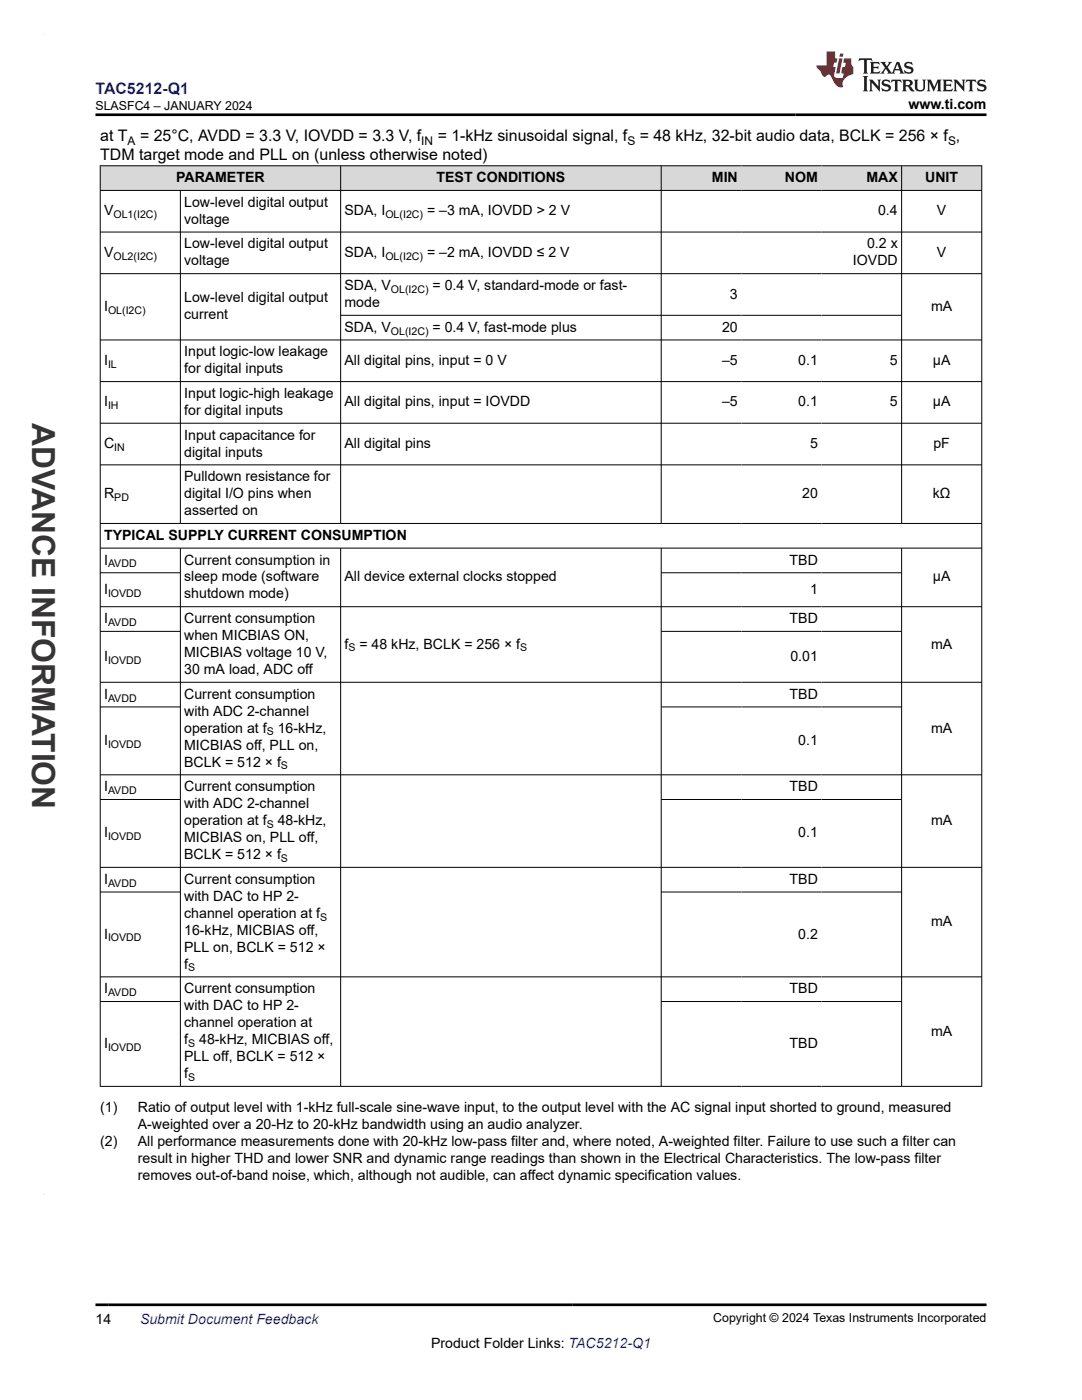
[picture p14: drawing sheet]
<svg xmlns="http://www.w3.org/2000/svg" width="216mm" height="279mm" viewBox="0 0 216 279" stroke-linecap="round" stroke-linejoin="round" font-family="sans-serif">
<defs><g id="words">
<text font-size="6.3" fill="#373435" x="6.4" y="84.5" transform="rotate(90 6.4 84.5)">ADVANCE INFORMATION</text>
<text font-size="3.2" fill="#00f" x="19.1" y="18.7">TAC5212-Q1</text>
<g font-size="3.2">
<text x="20" y="28.2">at T</text>
<text x="27.9" y="28.2">= 25°C, AVDD = 3.3 V, IOVDD = 3.3 V, f</text>
<text x="87.3" y="28.2">= 1-kHz sinusoidal signal, f</text>
<text x="127.7" y="28.2">= 48 kHz, 32-bit audio data, BCLK = 256 × f ,</text>
<text x="20" y="32">TDM target mode and PLL on (unless otherwise noted)</text>
</g>
<g font-size="2.8">
<text x="181.3" y="21.8">www.ti.com</text>
<text x="35.2" y="36.4">PARAMETER</text>
<text x="36.8" y="41.3">Low-level digital output</text>
<text x="87.1" y="36.4">TEST CONDITIONS</text>
<text x="142" y="36.4">MIN</text>
<text x="156.6" y="36.4">NOM</text>
<text x="172.9" y="36.4">MAX</text>
<text x="184.6" y="36.4">UNIT</text>
<text x="20.8" y="43">V</text>
<text x="36.8" y="44.7">voltage</text>
<text x="68.7" y="43">SDA, I</text>
<text x="85.2" y="43">= –3 mA, IOVDD &gt; 2 V</text>
<text x="175.2" y="43">0.4</text>
<text x="187" y="43">V</text>
<text x="20.8" y="51.3">V</text>
<text x="36.8" y="49.6">Low-level digital output</text>
<text x="36.8" y="53">voltage</text>
<text x="68.7" y="51.3">SDA, I</text>
<text x="85.2" y="51.3">= –2 mA, IOVDD ≤ 2 V</text>
<text x="170.2" y="53">IOVDD</text>
<text x="173" y="49.6">0.2 x</text>
<text x="187" y="51.3">V</text>
<text x="68.7" y="57.9">SDA, V</text>
<text x="86.3" y="57.9">= 0.4 V, standard-mode or fast-</text>
<text x="145.7" y="59.6">3</text>
<text x="20.8" y="62">I</text>
<text x="36.8" y="60.4">Low-level digital output</text>
<text x="36.8" y="63.7">current</text>
<text x="68.7" y="61.3">mode</text>
<text x="185.8" y="62">mA</text>
<text x="36.8" y="71.1">Input logic-low leakage</text>
<text x="68.7" y="66.2">SDA, V</text>
<text x="86.3" y="66.2">= 0.4 V, fast-mode plus</text>
<text x="144.1" y="66.2">20</text>
<text x="20.8" y="72.8">I</text>
<text x="36.8" y="74.5">for digital inputs</text>
<text x="68.7" y="72.8">All digital pins, input = 0 V</text>
<text x="144.1" y="72.8">–5</text>
<text x="159.3" y="72.8">0.1</text>
<text x="177.6" y="72.8">5</text>
<text x="186.2" y="72.8">µA</text>
<text x="20.8" y="81.1">I</text>
<text x="36.8" y="79.4">Input logic-high leakage</text>
<text x="36.8" y="82.8">for digital inputs</text>
<text x="68.7" y="81.1">All digital pins, input = IOVDD</text>
<text x="144.1" y="81.1">–5</text>
<text x="159.3" y="81.1">0.1</text>
<text x="177.6" y="81.1">5</text>
<text x="186.2" y="81.1">µA</text>
<text x="20.8" y="89.4">C</text>
<text x="36.8" y="87.7">Input capacitance for</text>
<text x="68.7" y="89.4">All digital pins</text>
<text x="161.6" y="89.4">5</text>
<text x="186.3" y="89.4">pF</text>
<text x="36.8" y="91.1">digital inputs</text>
<text x="20.8" y="99.4">R</text>
<text x="36.8" y="96">Pulldown resistance for</text>
<text x="36.8" y="99.4">digital I/O pins when</text>
<text x="160.1" y="99.4">20</text>
<text x="186.1" y="99.4">kΩ</text>
<text x="20.8" y="107.7">TYPICAL SUPPLY CURRENT CONSUMPTION</text>
<text x="36.8" y="102.8">asserted on</text>
<text x="20.8" y="112.7">I</text>
<text x="36.8" y="112.7">Current consumption in</text>
<text x="157.6" y="112.7">TBD</text>
<text x="20.8" y="118.5">I</text>
<text x="36.8" y="116">sleep mode (software</text>
<text x="36.8" y="119.4">shutdown mode)</text>
<text x="68.7" y="116">All device external clocks stopped</text>
<text x="161.6" y="118.5">1</text>
<text x="186.2" y="116">µA</text>
<text x="20.8" y="124.4">I</text>
<text x="36.8" y="124.4">Current consumption</text>
<text x="157.6" y="124.4">TBD</text>
<text x="20.8" y="131.9">I</text>
<text x="36.8" y="127.7">when MICBIAS ON,</text>
<text x="36.8" y="131.1">MICBIAS voltage 10 V,</text>
<text x="68.7" y="129.4">f</text>
<text x="71.7" y="129.4">= 48 kHz, BCLK = 256 × f</text>
<text x="157.7" y="131.9">0.01</text>
<text x="185.8" y="129.4">mA</text>
<text x="36.8" y="134.5">30 mA load, ADC off</text>
<text x="20.8" y="139.4">I</text>
<text x="36.8" y="139.4">Current consumption</text>
<text x="36.8" y="142.8">with ADC 2-channel</text>
<text x="157.6" y="139.4">TBD</text>
<text x="20.8" y="148.7">I</text>
<text x="36.8" y="146.2">operation at f</text>
<text x="36.8" y="149.6">MICBIAS off, PLL on,</text>
<text x="55.4" y="146.2">16-kHz,</text>
<text x="159.3" y="148.7">0.1</text>
<text x="185.8" y="146.2">mA</text>
<text x="36.8" y="153">BCLK = 512 × f</text>
<text x="20.8" y="157.9">I</text>
<text x="36.8" y="157.9">Current consumption</text>
<text x="36.8" y="161.3">with ADC 2-channel</text>
<text x="157.6" y="157.9">TBD</text>
<text x="20.8" y="167.1">I</text>
<text x="36.8" y="164.7">operation at f</text>
<text x="55.4" y="164.7">48-kHz,</text>
<text x="159.3" y="167.1">0.1</text>
<text x="185.8" y="164.7">mA</text>
<text x="36.8" y="168.1">MICBIAS on, PLL off,</text>
<text x="36.8" y="171.5">BCLK = 512 × f</text>
<text x="20.8" y="176.4">I</text>
<text x="36.8" y="176.4">Current consumption</text>
<text x="36.8" y="179.8">with DAC to HP 2-</text>
<text x="157.6" y="176.4">TBD</text>
<text x="36.8" y="183.1">channel operation at f</text>
<text x="185.8" y="184.8">mA</text>
<text x="20.8" y="187.3">I</text>
<text x="36.8" y="186.5">16-kHz, MICBIAS off,</text>
<text x="36.8" y="189.9">PLL on, BCLK = 512 ×</text>
<text x="159.3" y="187.3">0.2</text>
<text x="36.8" y="193.3">f</text>
<text x="20.8" y="198.2">I</text>
<text x="36.8" y="198.2">Current consumption</text>
<text x="36.8" y="201.6">with DAC to HP 2-</text>
<text x="157.6" y="198.2">TBD</text>
<text x="20.8" y="209.2">I</text>
<text x="36.8" y="205">channel operation at</text>
<text x="36.8" y="208.4">f</text>
<text x="39.7" y="208.4">48-kHz, MICBIAS off,</text>
<text x="157.6" y="209.2">TBD</text>
<text x="185.8" y="206.7">mA</text>
<text x="36.8" y="211.8">PLL off, BCLK = 512 ×</text>
<text x="36.8" y="215.2">f</text>
<text x="20" y="222">(1)</text>
<text x="27.5" y="222">Ratio of output level with 1-kHz full-scale sine-wave input, to the output level with the AC signal input shorted to ground, measured</text>
<text x="27.5" y="225.3">A-weighted over a 20-Hz to 20-kHz bandwidth using an audio analyzer.</text>
<text x="20" y="228.7">(2)</text>
<text x="27.5" y="228.7">All performance measurements done with 20-kHz low-pass filter and, where noted, A-weighted filter. Failure to use such a filter can</text>
<text x="27.5" y="232.1">result in higher THD and lower SNR and dynamic range readings than shown in the Electrical Characteristics. The low-pass filter</text>
<text x="27.5" y="235.5">removes out-of-band noise, which, although not audible, can affect dynamic specification values.</text>
<text x="19.1" y="264.2">14</text>
<text x="86" y="269">Product Folder Links: TAC5212-Q1</text>
</g>
<text font-size="2.8" fill="#00f" x="27.9" y="264.2">Submit Document Feedback</text>
<g font-size="2.5">
<text x="19" y="21.9">SLASFC4 – JANUARY 2024</text>
<text x="142.3" y="263.9">Copyright © 2024 Texas Instruments Incorporated</text>
</g>
<g font-size="2.4">
<text x="25.5" y="28.9">A</text>
<text x="84.1" y="28.9">IN</text>
<text x="125.2" y="28.9">S</text>
<text x="189.2" y="28.9">S</text>
</g>
<g font-size="2.1">
<text x="22.6" y="43.5">OL1(I2C)</text>
<text x="76.9" y="43.5">OL(I2C)</text>
<text x="22.6" y="51.8">OL2(I2C)</text>
<text x="76.9" y="51.8">OL(I2C)</text>
<text x="78" y="58.5">OL(I2C)</text>
<text x="21.6" y="62.6">OL(I2C)</text>
<text x="78" y="66.8">OL(I2C)</text>
<text x="21.6" y="73.4">IL</text>
<text x="21.6" y="81.7">IH</text>
<text x="22.8" y="90">IN</text>
<text x="22.8" y="100">PD</text>
<text x="21.6" y="113.2">AVDD</text>
<text x="21.6" y="119.1">IOVDD</text>
<text x="21.6" y="124.9">AVDD</text>
<text x="69.5" y="130">S</text>
<text x="103.8" y="130">S</text>
<text x="21.6" y="132.5">IOVDD</text>
<text x="21.6" y="140">AVDD</text>
<text x="21.6" y="149.2">IOVDD</text>
<text x="53.2" y="146.8">S</text>
<text x="56.1" y="153.5">S</text>
<text x="21.6" y="158.5">AVDD</text>
<text x="21.6" y="167.7">IOVDD</text>
<text x="53.2" y="165.2">S</text>
<text x="56.1" y="172">S</text>
<text x="21.6" y="176.9">AVDD</text>
<text x="63.9" y="183.7">S</text>
<text x="21.6" y="187.9">IOVDD</text>
<text x="37.5" y="193.9">S</text>
<text x="21.6" y="198.8">AVDD</text>
<text x="21.6" y="209.7">IOVDD</text>
<text x="37.5" y="209">S</text>
<text x="37.5" y="215.7">S</text>
</g>
</g></defs>
<g fill="#d8d8d8">
<path d="M20 33.1h175.9v4.9h-175.9z" fill-rule="evenodd"/>
<path d="M20.1 33.1h47.8v4.8h-47.8z" fill-rule="evenodd"/>
<path d="M68 33.1h63.9v4.8h-63.9z" fill-rule="evenodd"/>
<path d="M132 33.1h15.9v4.8h-15.9z" fill-rule="evenodd"/>
<path d="M147.9 33.1h16v4.8h-16z" fill-rule="evenodd"/>
<path d="M163.9 33.1h15.9v4.8h-15.9z" fill-rule="evenodd"/>
<path d="M180 33.1h15.8v4.8h-15.8z" fill-rule="evenodd"/>
</g>
<g fill="none" stroke="#000" stroke-width=".2">
<path d="M19.9 33.1h176.1M19.9 38h176.1M20 33v183.9M36 38v66.5M68 33v71.5M131.9 33v71.5M179.9 33v71.5M195.9 33v183.9M19.9 46.3h176.1M19.9 54.6h176.1M19.9 67.8h176.1M19.9 76.2h176.1"/>
<path d="M68 62.9h112M19.9 84.5h176.1M19.9 92.8h176.1M19.9 104.5h176.1M19.9 109.4h176.1M19.9 114.3h16.2M36 109.4v107.5M68 109.4v107.5M131.9 109.4v107.5M131.9 114.3h48.1M179.9 109.4v107.5M19.9 121.1h176.1"/>
<path d="M19.9 126h16.2M19.9 136.2h176.1M131.9 126h48.1M19.9 141.1h16.2M19.9 154.6h176.1M19.9 159.6h16.2M131.9 141.1h48.1M131.9 159.6h48.1M19.9 173.1h176.1M19.9 178h16.2M131.9 178h48.1M19.9 199.9h16.2"/>
<path d="M131.9 199.9h48.1M196 195h-176.1M196 216.8h-176.1"/>
</g>
<path d="M171.5 11.6l-.2 .6 .5-.2h.6v.1v2.2l-.2 .4h1l-.2-.4v-2.2v-.1h.5l.6 .2-.2-.6zM173.6 12.4l.2 .3v1.6l-.2 .4h1.9l.1-.6a1.08 1.08 0 0 1-1.3 .2v-.7h.6l.4 .2v-.7l-.4 .2h-.6v-.5l.2-.2a1 1 0 0 1 1 .3l-.1-.5zM175.7 12.4l.9 1.1-1 1.2h.9l-.2-.2 .5-.8 .4 .8-.2 .2h1.6l-.2-.2 .2-.5h.9l.1 .5-.1 .2h.9l-.2-.4-.8-1.9h-.5l-.9 2.1-.9-1.1 .9-1h-.8l.2 .2-.4 .6-.4-.6 .2-.2zM179 12.8l.4 1h-.7zM180.7 12.5a.65 .65 0 0 0-.2 .7 .65 .65 0 0 0 .6 .5l.6 .1 .1 .3a.79 .79 0 0 1-.7 .4 .79 .79 0 0 1-.7-.5l.1 .7 .2-.1a.93 .93 0 0 0 1.1 0 .93 .93 0 0 0 .4-.9 1.46 1.46 0 0 0-1.2-.6l-.1-.3a1.09 1.09 0 0 1 1.2 .2l-.2-.6-.1 .1-.5-.2zM172.2 15.2l.2 .4v2.2l-.2 .4h1l-.2-.4v-2.2l.2-.4zM173.4 15.9l.2 .4v1.5l-.2 .4h.8l-.3-.4 .1-1.3 1.6 1.8v-2l.2-.4h-.7l.1 .2 .1 1.1-1.2-1.3zM176.2 16a.65 .65 0 0 0-.2 .8 .65 .65 0 0 0 .6 .4l.6 .2 .1 .2a.79 .79 0 0 1-.7 .4 .79 .79 0 0 1-.7-.5l.1 .7 .2-.1a.93 .93 0 0 0 1.1 .1 .93 .93 0 0 0 .4-1 1.46 1.46 0 0 0-1.2-.5l-.1-.4a1.09 1.09 0 0 1 1.2 .2l-.1-.6-.2 .1-.5-.1zM177.9 15.9l-.1 .6a.63 .63 0 0 1 .8-.3v1.6l-.3 .4h1l-.2-.4v-1.6a.66 .66 0 0 1 .8 .3l-.1-.6zM180 15.9l.2 .4v1.5l-.2 .4h1l-.2-.2-.1-.7h.5l.1 .2a.79 .79 0 0 0 1.2 .6l-1-.9a.61 .61 0 0 0 .6-.6 .61 .61 0 0 0-.5-.7zM180.8 16.2h.1a.47 .47 0 0 1 .5 .1 .47 .47 0 0 1 .1 .5l-.1 .1-.7 .1zM182.3 15.9l.2 .2a2.27 2.27 0 0 0 .4 2 1.04 1.04 0 0 0 1.7-.7v-1.3l.2-.2h-.8l.2 .4v1.1a.6 .6 0 0 1-.6 .6 .6 .6 0 0 1-.6-.6v-1.1l.3-.4zM184.9 15.9l.2 .4v1.5l-.2 .4h.8l-.3-.4v-1.4l.9 1.9 .9-1.9v1.4l-.3 .4h1l-.2-.4v-1.5l.2-.4h-.8l-.7 1.5-.6-1.5zM188.1 15.9l.2 .4v1.5l-.2 .4h1.9l.1-.6a1.09 1.09 0 0 1-1.3 .2v-.7h.6l.4 .2v-.6l-.4 .2h-.6v-.6l.2-.1a1.01 1.01 0 0 1 1 .3l-.1-.6zM190.2 15.9l.3 .4v1.5l-.3 .4h.8l-.2-.4v-1.3l1.6 1.8v-2l.2-.4h-.7l.2 .2v1.1l-1.2-1.3zM192.8 15.9l-.1 .6a.63 .63 0 0 1 .8-.3v1.6l-.3 .4h1l-.2-.4v-1.6a.66 .66 0 0 1 .8 .3l-.1-.6zM195.2 16a.65 .65 0 0 0-.2 .8 .65 .65 0 0 0 .6 .4l.6 .2 .2 .2a.79 .79 0 0 1-.7 .4 .79 .79 0 0 1-.7-.5l.1 .7 .2-.1a.93 .93 0 0 0 1 .1 .93 .93 0 0 0 .5-1 1.46 1.46 0 0 0-1.3-.5v-.4a1.09 1.09 0 0 1 1.2 .2l-.2-.6-.2 .1-.5-.1z" fill="#231f20"/>
<path d="M164.9 10.3v2.7h-2l.1 .4 .8 1a.95 .95 0 0 0 1 .9 .59 .59 0 0 1 .5-.4 .59 .59 0 0 1 .5 .3l.4 .8a1.59 1.59 0 0 0 2.1 1.4 1.61 1.61 0 0 1 1-2.3l1-.3-.1-1.5a1.59 1.59 0 0 1-.3-1.7h-1.5l-.2 .9h.6l-.2 .9h-.5l-.2 .9v.3l.4 .1-.1 .9h-.7a.73 .73 0 0 1-1-.7l.3-1.5h-.5l.1-.9h.5l.2-.9h-.5v-1.3zM167.4 11.6l-.6 3.1h.7l.6-3.1zM167.6 10.7l-.1 .6h.7l.1-.6z" fill="#ed1c24"/>
<path d="M19.1 22.9h177.8M19.1 260.4h177.8" fill="none" stroke="#000" stroke-width=".53"/>
<path d="M8.7 6.9h.1" fill="none" stroke="#373435" stroke-width=".2"/>
<use href="#words"/>
</svg>
